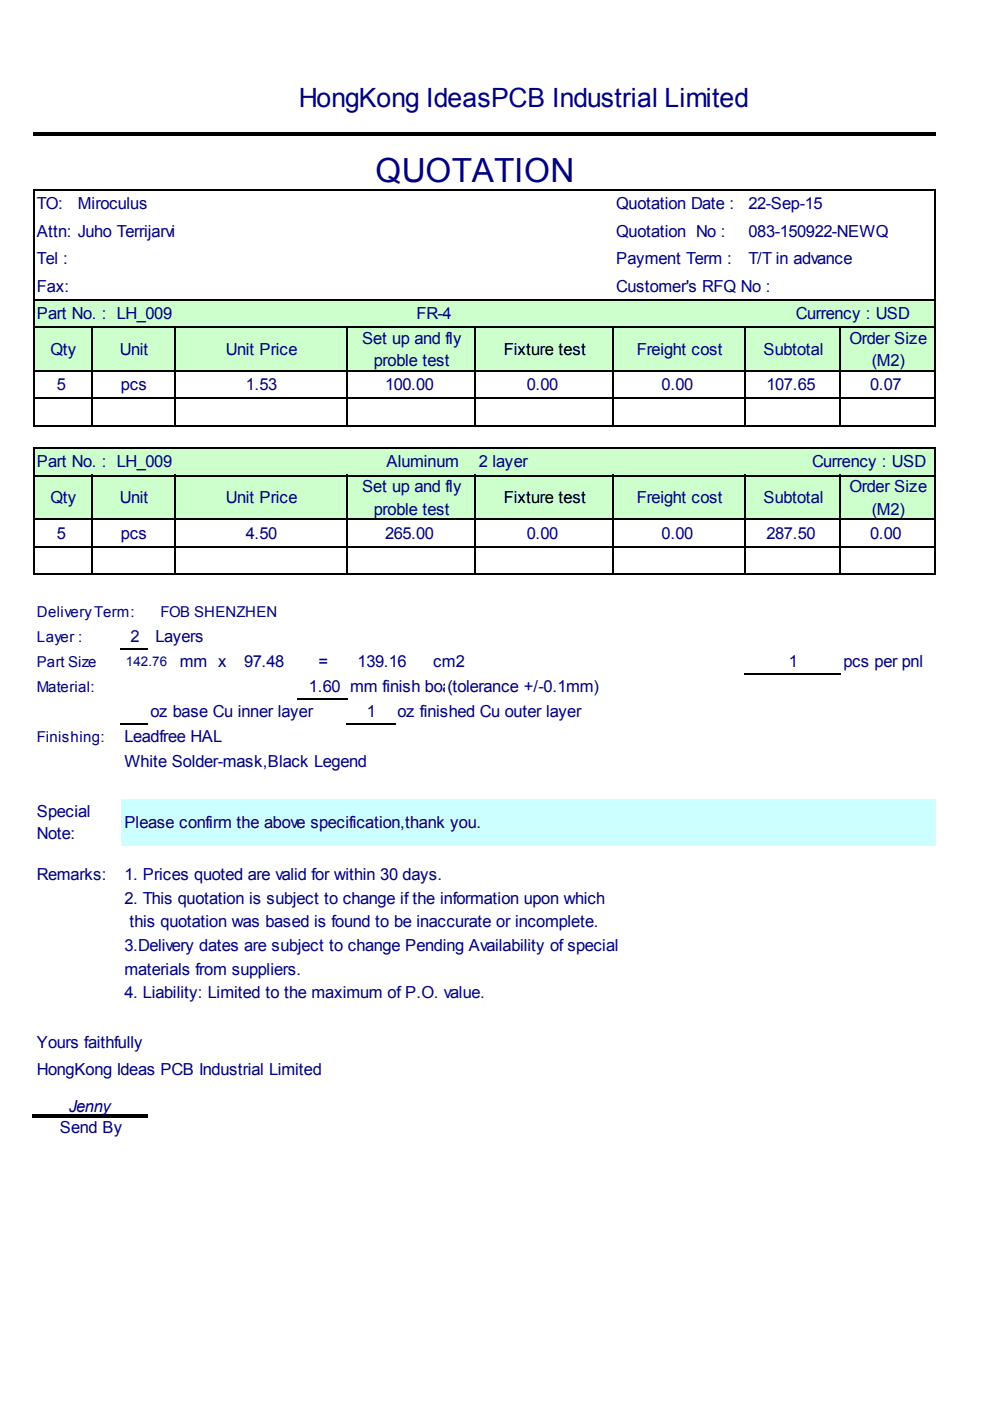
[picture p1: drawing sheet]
<svg xmlns="http://www.w3.org/2000/svg" width="210mm" height="297mm" viewBox="0 0 210 297" stroke-linecap="round" stroke-linejoin="round" font-family="sans-serif">
<defs><g id="words">
<text font-size="7.1" fill="#000080" x="79.6" y="38.5">QUOTATION</text>
<g font-size="5.6" fill="#000080">
<text x="63.4" y="22.7">HongKong</text>
<text x="90.3" y="22.7">IdeasPCB Industrial Limited</text>
</g>
<g font-size="3.5" fill="#000080">
<text x="7.8" y="44.3">TO:</text>
<text x="16.5" y="44.3">MiroculusSwitch, Inc.</text>
<text x="17.6" y="44.3">Seismic</text>
<text x="130.6" y="44.3">Quotation Date :</text>
<text x="158.7" y="44.3">22-Sep-15</text>
<text x="7.8" y="50.2">Attn:</text>
<text x="16.5" y="50.2">Juho Terrijarvi</text>
<text x="130.6" y="50.2">Quotation No :</text>
<text x="158.7" y="50.2">083-150922-NEWQ</text>
<text x="7.8" y="56">Tel :</text>
<text x="130.6" y="56">Payment Term :</text>
<text x="158.7" y="56">T/T in advance</text>
<text x="7.8" y="61.8">Fax:</text>
<text x="130.6" y="61.8">Customer's RFQ No :</text>
<text x="7.8" y="67.6">Part No.</text>
<text x="21.6" y="67.6">: LH_009</text>
<text x="88.3" y="67.6">FR-4</text>
<text x="168.7" y="67.6">Currency : USD</text>
<text x="10.7" y="75.2">Qty</text>
<text x="25.4" y="75.2">Unit</text>
<text x="47.9" y="75.2">Unit Price</text>
<text x="76.7" y="72.9">Set up and</text>
<text x="79.3" y="77.7">proble</text>
<text x="89.5" y="77.7">test</text>
<text x="94.4" y="72.9">fly</text>
<text x="135" y="75.2">Freight cost</text>
<text x="161.8" y="75.2">Subtotal</text>
<text x="180" y="72.9">Order</text>
<text x="184.8" y="77.7">(M2)</text>
<text x="189.6" y="72.9">Size</text>
<text x="12.1" y="82.7">5</text>
<text x="25.6" y="82.7">pcs</text>
<text x="52.1" y="82.7">1.53</text>
<text x="81.6" y="82.7">100.00</text>
<text x="111.7" y="82.7">0.00</text>
<text x="140.2" y="82.7">0.00</text>
<text x="162.5" y="82.7">107.65</text>
<text x="184.4" y="82.7">0.07</text>
<text x="7.8" y="99.1">Part No.</text>
<text x="21.6" y="99.1">: LH_009</text>
<text x="81.9" y="99.1">Aluminum</text>
<text x="101.5" y="99.1">2 layer</text>
<text x="172.1" y="99.1">Currency :</text>
<text x="189.1" y="99.1">USD</text>
<text x="10.7" y="106.7">Qty</text>
<text x="25.4" y="106.7">Unit</text>
<text x="47.9" y="106.7">Unit Price</text>
<text x="76.7" y="104.4">Set up and</text>
<text x="94.4" y="104.4">fly</text>
<text x="135" y="106.7">Freight cost</text>
<text x="161.8" y="106.7">Subtotal</text>
<text x="180" y="104.4">Order</text>
<text x="189.6" y="104.4">Size</text>
<text x="79.3" y="109.1">proble</text>
<text x="89.5" y="109.1">test</text>
<text x="184.8" y="109.1">(M2)</text>
<text x="12.1" y="114.2">5</text>
<text x="25.6" y="114.2">pcs</text>
<text x="52.1" y="114.2">4.50</text>
<text x="81.6" y="114.2">265.00</text>
<text x="111.7" y="114.2">0.00</text>
<text x="140.2" y="114.2">0.00</text>
<text x="162.5" y="114.2">287.50</text>
<text x="184.4" y="114.2">0.00</text>
<text x="27.6" y="136.2">2</text>
<text x="32.9" y="136.2">Layers</text>
<text x="38.1" y="141.4">mm</text>
<text x="46.3" y="141.4">x</text>
<text x="51.7" y="141.4">97.48</text>
<text x="67.5" y="141.4">=</text>
<text x="75.8" y="141.4">139.16</text>
<text x="91.8" y="141.4">cm2</text>
<text x="167.2" y="141.4">1</text>
<text x="178.8" y="141.4">pcs per pnl</text>
<text x="65.5" y="146.7">1.60</text>
<text x="74.2" y="146.7">mm finish</text>
<text x="90.1" y="146.7">board thickness</text>
<text x="94.8" y="146.7">(tolerance +/-0.1mm)</text>
<text x="31.9" y="152">oz base</text>
<text x="45.1" y="152">Cu</text>
<text x="50.4" y="152">inner</text>
<text x="58.9" y="152">layer</text>
<text x="77.8" y="152">1</text>
<text x="84.2" y="152">oz finished</text>
<text x="101.7" y="152">Cu outer layer</text>
<text x="26.4" y="157.3">Leadfree HAL</text>
<text x="26.4" y="162.6">White Solder-mask,Black Legend</text>
<text x="7.8" y="173.1">Special</text>
<text x="7.8" y="177.8">Note:</text>
<text x="26.4" y="175.5">Please</text>
<text x="38" y="175.5">confirm</text>
<text x="50.2" y="175.5">the above specification,thank</text>
<text x="95.4" y="175.5">you.</text>
<text x="7.8" y="186.5">Remarks:</text>
<text x="26.4" y="186.5">1. Prices quoted are valid for within 30</text>
<text x="26.4" y="191.5">2. This</text>
<text x="37.7" y="191.5">quotation is subject to change</text>
<text x="84.8" y="191.5">if the information upon which</text>
<text x="85.3" y="186.5">days.</text>
<text x="27.4" y="196.5">this quotation was based is found to be inaccurate or incomplete.</text>
<text x="26.4" y="201.5">3.Delivery dates</text>
<text x="51.8" y="201.5">are subject to</text>
<text x="73.7" y="201.5">change Pending Availability of special</text>
<text x="26.4" y="206.6">materials from suppliers.</text>
<text x="26.4" y="211.6">4. Liability: Limited to</text>
<text x="60.2" y="211.6">the maximum of P.O. value.</text>
<text x="7.8" y="222.2">Yours</text>
<text x="7.8" y="227.7">HongKong Ideas PCB Industrial Limited</text>
<text x="17.9" y="222.2">faithfully</text>
<text x="14.6" y="235.6">Jenny</text>
<text x="12.7" y="240.2">Send</text>
<text x="21.7" y="240.2">By</text>
</g>
<g font-size="3.5">
<text x="106.8" y="75.2">Fixture test</text>
<text x="106.8" y="106.7">Fixture test</text>
</g>
<g font-size="3.2" fill="#000080">
<text x="7.8" y="130.7">Delivery</text>
<text x="20" y="130.7">Term:</text>
<text x="34" y="130.7">FOB SHENZHEN</text>
<text x="7.8" y="136">Layer</text>
<text x="16.5" y="136">:</text>
<text x="7.8" y="141.3">Part Size</text>
<text x="7.8" y="146.6">Material:</text>
<text x="7.8" y="157.2">Finishing:</text>
</g>
<text font-size="2.8" fill="#000080" x="26.7" y="141.2">142.76</text>
</g></defs>
<g fill="#cfc">
<path d="M7.2 63.6h8.8v5.9h-8.8z" fill-rule="evenodd"/>
<path d="M16 63.6h3.7v5.9h-3.7z" fill-rule="evenodd"/>
<path d="M19.7 63.6h6.1v5.9h-6.1z" fill-rule="evenodd"/>
<path d="M25.8 63.6h5.6v5.9h-5.6z" fill-rule="evenodd"/>
<path d="M31.3 63.6h5.9v5.9h-5.9z" fill-rule="evenodd"/>
<path d="M37.1 63.6h7.8v5.9h-7.8z" fill-rule="evenodd"/>
<path d="M44.8 63.6h4.8v5.9h-4.8z" fill-rule="evenodd"/>
<path d="M49.6 63.6h9v5.9h-9z" fill-rule="evenodd"/>
<path d="M58.6 63.6h4.8v5.9h-4.8z" fill-rule="evenodd"/>
<path d="M63.3 63.6h10.4v5.9h-10.4z" fill-rule="evenodd"/>
<path d="M73.6 63.6h10.1v5.9h-10.1z" fill-rule="evenodd"/>
<path d="M83.7 63.6h5.6v5.9h-5.6z" fill-rule="evenodd"/>
<path d="M89.3 63.6h5v5.9h-5z" fill-rule="evenodd"/>
<path d="M94.3 63.6h6.6v5.9h-6.6z" fill-rule="evenodd"/>
<path d="M100.9 63.6h29.1v5.9h-29.1z" fill-rule="evenodd"/>
<path d="M130 63.6h28.1v5.9h-28.1z" fill-rule="evenodd"/>
<path d="M158.1 63.6h20.1v5.9h-20.1z" fill-rule="evenodd"/>
<path d="M178.2 63.6h9.8v5.9h-9.8z" fill-rule="evenodd"/>
<path d="M187.9 63.6h10.4v5.9h-10.4z" fill-rule="evenodd"/>
<path d="M7.2 69.4h8.8v9.3h-8.8z" fill-rule="evenodd"/>
<path d="M16 69.4h3.7v9.3h-3.7z" fill-rule="evenodd"/>
<path d="M19.7 69.4h6.1v9.3h-6.1z" fill-rule="evenodd"/>
<path d="M25.8 69.4h5.6v9.3h-5.6z" fill-rule="evenodd"/>
<path d="M31.3 69.4h5.9v9.3h-5.9z" fill-rule="evenodd"/>
<path d="M37.1 69.4h7.8v9.3h-7.8z" fill-rule="evenodd"/>
<path d="M44.8 69.4h4.8v9.3h-4.8z" fill-rule="evenodd"/>
<path d="M49.6 69.4h9v9.3h-9z" fill-rule="evenodd"/>
<path d="M58.6 69.4h4.8v9.3h-4.8z" fill-rule="evenodd"/>
<path d="M63.3 69.4h10.4v9.3h-10.4z" fill-rule="evenodd"/>
<path d="M73.6 69.4h10.1v9.3h-10.1z" fill-rule="evenodd"/>
<path d="M83.7 69.4h5.6v9.3h-5.6z" fill-rule="evenodd"/>
<path d="M89.3 69.4h5v9.3h-5z" fill-rule="evenodd"/>
<path d="M94.3 69.4h6.6v9.3h-6.6z" fill-rule="evenodd"/>
<path d="M100.9 69.4h29.1v9.3h-29.1z" fill-rule="evenodd"/>
<path d="M130 69.4h28.1v9.3h-28.1z" fill-rule="evenodd"/>
<path d="M158.1 69.4h20.1v9.3h-20.1z" fill-rule="evenodd"/>
<path d="M178.2 69.4h9.8v9.3h-9.8z" fill-rule="evenodd"/>
<path d="M187.9 69.4h10.4v9.3h-10.4z" fill-rule="evenodd"/>
<path d="M7.2 95.1h8.8v5.9h-8.8z" fill-rule="evenodd"/>
<path d="M16 95.1h3.7v5.9h-3.7z" fill-rule="evenodd"/>
<path d="M19.7 95.1h6.1v5.9h-6.1z" fill-rule="evenodd"/>
<path d="M25.8 95.1h5.6v5.9h-5.6z" fill-rule="evenodd"/>
<path d="M31.3 95.1h5.9v5.9h-5.9z" fill-rule="evenodd"/>
<path d="M37.1 95.1h7.8v5.9h-7.8z" fill-rule="evenodd"/>
<path d="M44.8 95.1h4.8v5.9h-4.8z" fill-rule="evenodd"/>
<path d="M49.6 95.1h9v5.9h-9z" fill-rule="evenodd"/>
<path d="M58.6 95.1h4.8v5.9h-4.8z" fill-rule="evenodd"/>
<path d="M63.3 95.1h10.4v5.9h-10.4z" fill-rule="evenodd"/>
<path d="M73.6 95.1h10.1v5.9h-10.1z" fill-rule="evenodd"/>
<path d="M83.7 95.1h5.6v5.9h-5.6z" fill-rule="evenodd"/>
<path d="M89.3 95.1h5v5.9h-5z" fill-rule="evenodd"/>
<path d="M94.3 95.1h6.6v5.9h-6.6z" fill-rule="evenodd"/>
<path d="M100.9 95.1h29.1v5.9h-29.1z" fill-rule="evenodd"/>
<path d="M130 95.1h28.1v5.9h-28.1z" fill-rule="evenodd"/>
<path d="M158.1 95.1h20.1v5.9h-20.1z" fill-rule="evenodd"/>
<path d="M178.2 95.1h9.8v5.9h-9.8z" fill-rule="evenodd"/>
<path d="M187.9 95.1h10.4v5.9h-10.4z" fill-rule="evenodd"/>
<path d="M7.2 100.9h8.8v9.3h-8.8z" fill-rule="evenodd"/>
<path d="M16 100.9h3.7v9.3h-3.7z" fill-rule="evenodd"/>
<path d="M19.7 100.9h6.1v9.3h-6.1z" fill-rule="evenodd"/>
<path d="M25.8 100.9h5.6v9.3h-5.6z" fill-rule="evenodd"/>
<path d="M31.3 100.9h5.9v9.3h-5.9z" fill-rule="evenodd"/>
<path d="M37.1 100.9h7.8v9.3h-7.8z" fill-rule="evenodd"/>
<path d="M44.8 100.9h4.8v9.3h-4.8z" fill-rule="evenodd"/>
<path d="M49.6 100.9h9v9.3h-9z" fill-rule="evenodd"/>
<path d="M58.6 100.9h4.8v9.3h-4.8z" fill-rule="evenodd"/>
<path d="M63.3 100.9h10.4v9.3h-10.4z" fill-rule="evenodd"/>
<path d="M73.6 100.9h10.1v9.3h-10.1z" fill-rule="evenodd"/>
<path d="M83.7 100.9h5.6v9.3h-5.6z" fill-rule="evenodd"/>
<path d="M89.3 100.9h5v9.3h-5z" fill-rule="evenodd"/>
<path d="M94.3 100.9h6.6v9.3h-6.6z" fill-rule="evenodd"/>
<path d="M100.9 100.9h29.1v9.3h-29.1z" fill-rule="evenodd"/>
<path d="M130 100.9h28.1v9.3h-28.1z" fill-rule="evenodd"/>
<path d="M158.1 100.9h20.1v9.3h-20.1z" fill-rule="evenodd"/>
<path d="M178.2 100.9h9.8v9.3h-9.8z" fill-rule="evenodd"/>
<path d="M187.9 100.9h10.4v9.3h-10.4z" fill-rule="evenodd"/>
</g>
<g fill="#cff">
<path d="M25.8 169.4h5.6v9.9h-5.6z" fill-rule="evenodd"/>
<path d="M31.3 169.4h5.9v9.9h-5.9z" fill-rule="evenodd"/>
<path d="M37.1 169.4h7.8v9.9h-7.8z" fill-rule="evenodd"/>
<path d="M44.8 169.4h4.8v9.9h-4.8z" fill-rule="evenodd"/>
<path d="M49.6 169.4h9v9.9h-9z" fill-rule="evenodd"/>
<path d="M58.6 169.4h4.8v9.9h-4.8z" fill-rule="evenodd"/>
<path d="M63.3 169.4h10.4v9.9h-10.4z" fill-rule="evenodd"/>
<path d="M73.6 169.4h10.1v9.9h-10.1z" fill-rule="evenodd"/>
<path d="M83.7 169.4h5.6v9.9h-5.6z" fill-rule="evenodd"/>
<path d="M89.3 169.4h5v9.9h-5z" fill-rule="evenodd"/>
<path d="M94.3 169.4h6.6v9.9h-6.6z" fill-rule="evenodd"/>
<path d="M100.9 169.4h29.1v9.9h-29.1z" fill-rule="evenodd"/>
<path d="M130 169.4h28.1v9.9h-28.1z" fill-rule="evenodd"/>
<path d="M158.1 169.4h20.1v9.9h-20.1z" fill-rule="evenodd"/>
<path d="M178.2 169.4h9.8v9.9h-9.8z" fill-rule="evenodd"/>
<path d="M187.9 169.4h10.4v9.9h-10.4z" fill-rule="evenodd"/>
</g>
<g fill="#000">
<path d="M6.9 28h191.4v.7h-191.4z" fill-rule="evenodd"/>
<path d="M6.9 236.3h24.5v.7h-24.5z" fill-rule="evenodd"/>
</g>
<g fill="none" stroke="#000" stroke-width=".34">
<path d="M6.9 40.2h191.4M7.1 40v50.4M198.1 40v50.4M6.9 63.5h191.4M6.9 69.3h191.4M6.9 78.6h191.4M19.5 69.1v21.3M37 69.1v21.3M73.5 69.1v21.3M100.8 69.1v21.3M129.9 69.1v21.3M157.9 69.1v21.3"/>
<path d="M178 69.1v21.3M6.9 84.4h191.4M6.9 90.2h191.4M6.9 95h191.4M7.1 94.8v27.1M198.1 94.8v27.1M6.9 100.8h191.4M6.9 110h191.4M6.9 115.9h191.4M19.5 100.6v21.3M37 100.6v21.3M73.5 100.6v21.3"/>
<path d="M100.8 100.6v21.3M129.9 100.6v21.3M157.9 100.6v21.3M178 100.6v21.3M6.9 121.7h191.4M25.5 137.6h5.9M25.5 153.4h5.9M63 148.1h10.7M73.4 153.4h10.3M157.8 142.9h20.4"/>
</g>
<use href="#words"/>
</svg>
